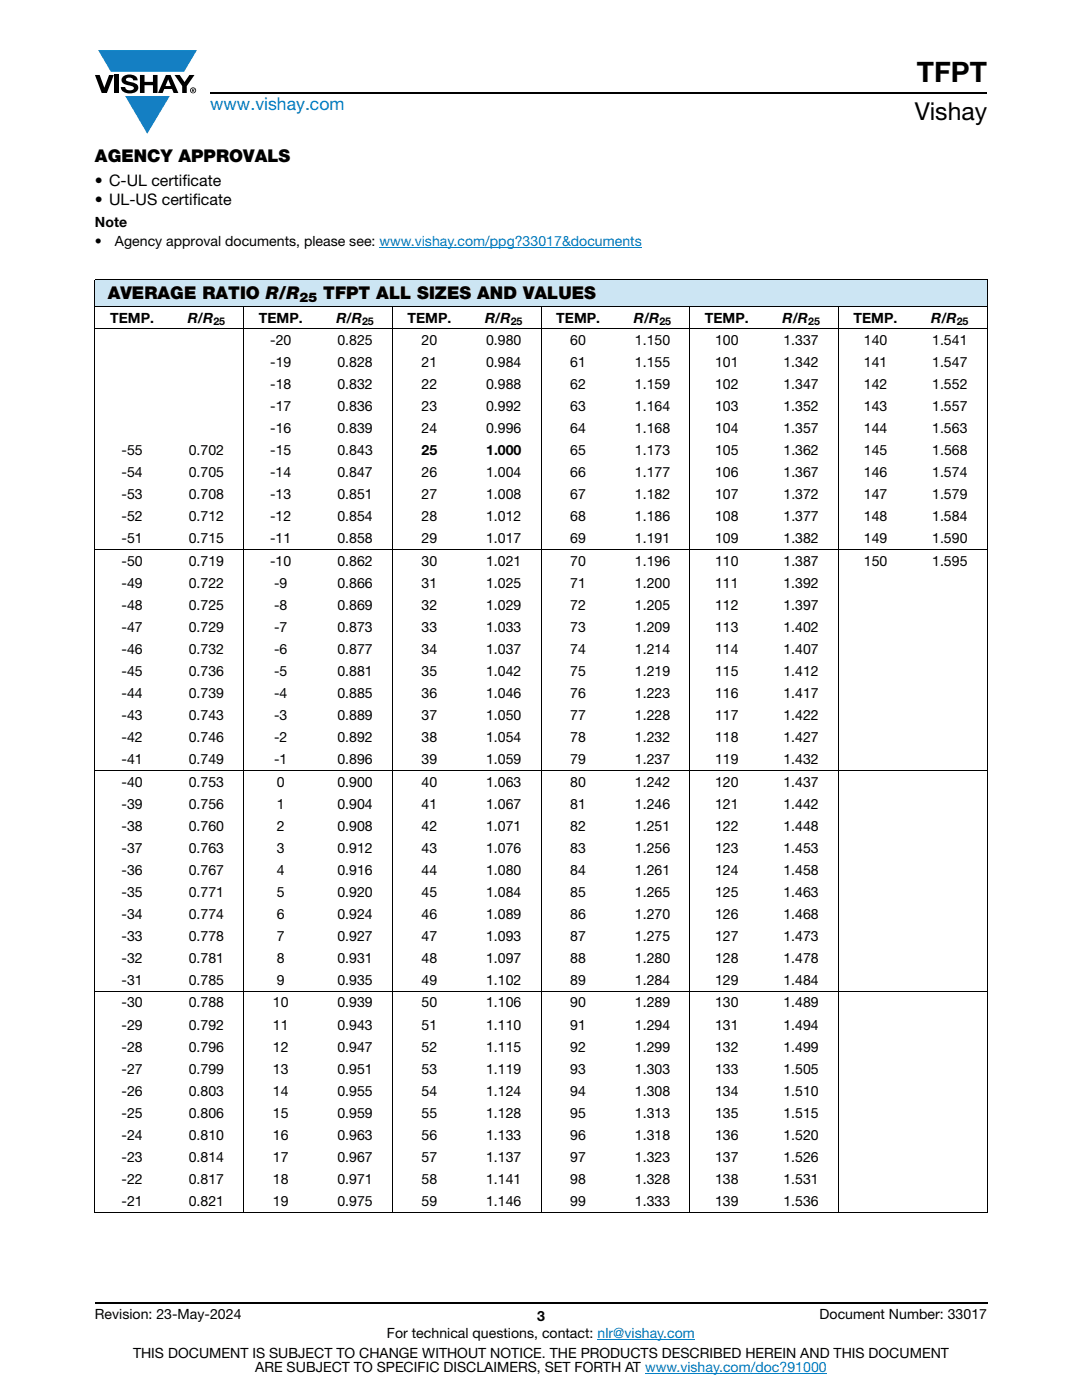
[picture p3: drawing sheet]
<svg xmlns="http://www.w3.org/2000/svg" width="216mm" height="279mm" viewBox="0 0 216 279" stroke-linecap="round" stroke-linejoin="round" font-family="sans-serif">
<defs><g id="words">
<text font-size="5.6" x="182.9" y="16.4">TFPT</text>
<text font-size="4.9" x="182.5" y="24">Vishay</text>
<text font-size="3.5" fill="#007ec4" x="42" y="21.9">www.vishay.com</text>
<g font-size="3.5">
<text x="18.9" y="32.3">AGENCY APPROVALS</text>
<text x="21.5" y="59.7">AVERAGE RATIO R/R</text>
<text x="64.5" y="59.7">TFPT ALL SIZES AND VALUES</text>
</g>
<g font-size="3.2">
<text x="18.9" y="37">• C-UL certificate</text>
<text x="18.9" y="40.9">• UL-US certificate</text>
</g>
<g font-size="2.8">
<text x="18.9" y="45.3">Note</text>
<text x="18.9" y="49.2">•</text>
<text x="22.9" y="49.2">Agency approval documents, please see: www.vishay.com/ppg?33017&amp;documents</text>
<text x="22" y="64.4">TEMP.</text>
<text x="37.5" y="64.4">R/R</text>
<text x="51.6" y="64.4">TEMP.</text>
<text x="67.1" y="64.4">R/R</text>
<text x="81.3" y="64.4">TEMP.</text>
<text x="96.8" y="64.4">R/R</text>
<text x="111" y="64.4">TEMP.</text>
<text x="126.5" y="64.4">R/R</text>
<text x="140.7" y="64.4">TEMP.</text>
<text x="156.1" y="64.4">R/R</text>
<text x="170.3" y="64.4">TEMP.</text>
<text x="185.8" y="64.4">R/R</text>
<text x="53.9" y="68.8">-20</text>
<text x="67.3" y="68.8">0.825</text>
<text x="84.1" y="68.8">20</text>
<text x="97" y="68.8">0.980</text>
<text x="113.8" y="68.8">60</text>
<text x="126.7" y="68.8">1.150</text>
<text x="142.7" y="68.8">100</text>
<text x="156.3" y="68.8">1.337</text>
<text x="172.4" y="68.8">140</text>
<text x="186" y="68.8">1.541</text>
<text x="53.9" y="73.2">-19</text>
<text x="53.9" y="77.6">-18</text>
<text x="67.3" y="73.2">0.828</text>
<text x="67.3" y="77.6">0.832</text>
<text x="84.1" y="73.2">21</text>
<text x="84.1" y="77.6">22</text>
<text x="97" y="73.2">0.984</text>
<text x="97" y="77.6">0.988</text>
<text x="113.8" y="73.2">61</text>
<text x="113.8" y="77.6">62</text>
<text x="126.7" y="73.2">1.155</text>
<text x="126.7" y="77.6">1.159</text>
<text x="142.7" y="73.2">101</text>
<text x="142.7" y="77.6">102</text>
<text x="156.3" y="73.2">1.342</text>
<text x="156.3" y="77.6">1.347</text>
<text x="172.4" y="73.2">141</text>
<text x="172.4" y="77.6">142</text>
<text x="186" y="73.2">1.547</text>
<text x="186" y="77.6">1.552</text>
<text x="53.9" y="82">-17</text>
<text x="67.3" y="82">0.836</text>
<text x="84.1" y="82">23</text>
<text x="97" y="82">0.992</text>
<text x="113.8" y="82">63</text>
<text x="126.7" y="82">1.164</text>
<text x="142.7" y="82">103</text>
<text x="156.3" y="82">1.352</text>
<text x="172.4" y="82">143</text>
<text x="186" y="82">1.557</text>
<text x="53.9" y="86.4">-16</text>
<text x="67.3" y="86.4">0.839</text>
<text x="84.1" y="86.4">24</text>
<text x="97" y="86.4">0.996</text>
<text x="113.8" y="86.4">64</text>
<text x="126.7" y="86.4">1.168</text>
<text x="142.7" y="86.4">104</text>
<text x="156.3" y="86.4">1.357</text>
<text x="172.4" y="86.4">144</text>
<text x="186" y="86.4">1.563</text>
<text x="24.3" y="90.8">-55</text>
<text x="24.3" y="95.2">-54</text>
<text x="37.7" y="95.2">0.705</text>
<text x="37.7" y="90.8">0.702</text>
<text x="53.9" y="95.2">-14</text>
<text x="53.9" y="90.8">-15</text>
<text x="67.3" y="95.2">0.847</text>
<text x="67.3" y="90.8">0.843</text>
<text x="84.1" y="95.2">26</text>
<text x="84.1" y="90.8">25</text>
<text x="97" y="95.2">1.004</text>
<text x="97" y="90.8">1.000</text>
<text x="113.8" y="95.2">66</text>
<text x="113.8" y="90.8">65</text>
<text x="126.7" y="95.2">1.177</text>
<text x="126.7" y="90.8">1.173</text>
<text x="142.7" y="95.2">106</text>
<text x="142.7" y="90.8">105</text>
<text x="156.3" y="95.2">1.367</text>
<text x="156.3" y="90.8">1.362</text>
<text x="172.4" y="95.2">146</text>
<text x="172.4" y="90.8">145</text>
<text x="186" y="95.2">1.574</text>
<text x="186" y="90.8">1.568</text>
<text x="24.3" y="99.7">-53</text>
<text x="37.7" y="99.7">0.708</text>
<text x="53.9" y="99.7">-13</text>
<text x="67.3" y="99.7">0.851</text>
<text x="84.1" y="99.7">27</text>
<text x="97" y="99.7">1.008</text>
<text x="113.8" y="99.7">67</text>
<text x="126.7" y="99.7">1.182</text>
<text x="142.7" y="99.7">107</text>
<text x="156.3" y="99.7">1.372</text>
<text x="172.4" y="99.7">147</text>
<text x="186" y="99.7">1.579</text>
<text x="24.3" y="104.1">-52</text>
<text x="37.7" y="104.1">0.712</text>
<text x="53.9" y="104.1">-12</text>
<text x="67.3" y="104.1">0.854</text>
<text x="84.1" y="104.1">28</text>
<text x="97" y="104.1">1.012</text>
<text x="113.8" y="104.1">68</text>
<text x="126.7" y="104.1">1.186</text>
<text x="142.7" y="104.1">108</text>
<text x="156.3" y="104.1">1.377</text>
<text x="172.4" y="104.1">148</text>
<text x="186" y="104.1">1.584</text>
<text x="24.3" y="108.5">-51</text>
<text x="24.3" y="112.9">-50</text>
<text x="37.7" y="108.5">0.715</text>
<text x="37.7" y="112.9">0.719</text>
<text x="53.9" y="108.5">-11</text>
<text x="53.9" y="112.9">-10</text>
<text x="67.3" y="108.5">0.858</text>
<text x="67.3" y="112.9">0.862</text>
<text x="84.1" y="108.5">29</text>
<text x="84.1" y="112.9">30</text>
<text x="97" y="108.5">1.017</text>
<text x="97" y="112.9">1.021</text>
<text x="113.8" y="108.5">69</text>
<text x="113.8" y="112.9">70</text>
<text x="126.7" y="108.5">1.191</text>
<text x="126.7" y="112.9">1.196</text>
<text x="142.7" y="108.5">109</text>
<text x="142.7" y="112.9">110</text>
<text x="156.3" y="108.5">1.382</text>
<text x="156.3" y="112.9">1.387</text>
<text x="172.4" y="108.5">149</text>
<text x="172.4" y="112.9">150</text>
<text x="186" y="108.5">1.590</text>
<text x="186" y="112.9">1.595</text>
<text x="24.3" y="117.3">-49</text>
<text x="37.7" y="117.3">0.722</text>
<text x="54.7" y="117.3">-9</text>
<text x="67.3" y="117.3">0.866</text>
<text x="84.1" y="117.3">31</text>
<text x="97" y="117.3">1.025</text>
<text x="113.8" y="117.3">71</text>
<text x="126.7" y="117.3">1.200</text>
<text x="142.7" y="117.3">111</text>
<text x="156.3" y="117.3">1.392</text>
<text x="24.3" y="121.7">-48</text>
<text x="37.7" y="121.7">0.725</text>
<text x="54.7" y="121.7">-8</text>
<text x="67.3" y="121.7">0.869</text>
<text x="84.1" y="121.7">32</text>
<text x="97" y="121.7">1.029</text>
<text x="113.8" y="121.7">72</text>
<text x="126.7" y="121.7">1.205</text>
<text x="142.7" y="121.7">112</text>
<text x="156.3" y="121.7">1.397</text>
<text x="24.3" y="126.1">-47</text>
<text x="24.3" y="130.5">-46</text>
<text x="37.7" y="126.1">0.729</text>
<text x="37.7" y="130.5">0.732</text>
<text x="54.7" y="126.1">-7</text>
<text x="54.7" y="130.5">-6</text>
<text x="67.3" y="126.1">0.873</text>
<text x="67.3" y="130.5">0.877</text>
<text x="84.1" y="126.1">33</text>
<text x="84.1" y="130.5">34</text>
<text x="97" y="126.1">1.033</text>
<text x="97" y="130.5">1.037</text>
<text x="113.8" y="126.1">73</text>
<text x="113.8" y="130.5">74</text>
<text x="126.7" y="126.1">1.209</text>
<text x="126.7" y="130.5">1.214</text>
<text x="142.7" y="126.1">113</text>
<text x="142.7" y="130.5">114</text>
<text x="156.3" y="126.1">1.402</text>
<text x="156.3" y="130.5">1.407</text>
<text x="24.3" y="134.9">-45</text>
<text x="37.7" y="134.9">0.736</text>
<text x="54.7" y="134.9">-5</text>
<text x="67.3" y="134.9">0.881</text>
<text x="84.1" y="134.9">35</text>
<text x="97" y="134.9">1.042</text>
<text x="113.8" y="134.9">75</text>
<text x="126.7" y="134.9">1.219</text>
<text x="142.7" y="134.9">115</text>
<text x="156.3" y="134.9">1.412</text>
<text x="24.3" y="139.3">-44</text>
<text x="24.3" y="143.7">-43</text>
<text x="37.7" y="139.3">0.739</text>
<text x="37.7" y="143.7">0.743</text>
<text x="54.7" y="139.3">-4</text>
<text x="54.7" y="143.7">-3</text>
<text x="67.3" y="139.3">0.885</text>
<text x="67.3" y="143.7">0.889</text>
<text x="84.1" y="139.3">36</text>
<text x="84.1" y="143.7">37</text>
<text x="97" y="139.3">1.046</text>
<text x="97" y="143.7">1.050</text>
<text x="113.8" y="139.3">76</text>
<text x="113.8" y="143.7">77</text>
<text x="126.7" y="139.3">1.223</text>
<text x="126.7" y="143.7">1.228</text>
<text x="142.7" y="139.3">116</text>
<text x="142.7" y="143.7">117</text>
<text x="156.3" y="139.3">1.417</text>
<text x="156.3" y="143.7">1.422</text>
<text x="24.3" y="148.1">-42</text>
<text x="37.7" y="148.1">0.746</text>
<text x="54.7" y="148.1">-2</text>
<text x="67.3" y="148.1">0.892</text>
<text x="84.1" y="148.1">38</text>
<text x="97" y="148.1">1.054</text>
<text x="113.8" y="148.1">78</text>
<text x="126.7" y="148.1">1.232</text>
<text x="142.7" y="148.1">118</text>
<text x="156.3" y="148.1">1.427</text>
<text x="24.3" y="152.6">-41</text>
<text x="37.7" y="152.6">0.749</text>
<text x="54.7" y="152.6">-1</text>
<text x="67.3" y="152.6">0.896</text>
<text x="84.1" y="152.6">39</text>
<text x="97" y="152.6">1.059</text>
<text x="113.8" y="152.6">79</text>
<text x="126.7" y="152.6">1.237</text>
<text x="142.7" y="152.6">119</text>
<text x="156.3" y="152.6">1.432</text>
<text x="24.3" y="157">-40</text>
<text x="24.3" y="161.4">-39</text>
<text x="37.7" y="157">0.753</text>
<text x="37.7" y="161.4">0.756</text>
<text x="55.2" y="157">0</text>
<text x="55.2" y="161.4">1</text>
<text x="67.3" y="157">0.900</text>
<text x="67.3" y="161.4">0.904</text>
<text x="84.1" y="157">40</text>
<text x="84.1" y="161.4">41</text>
<text x="97" y="157">1.063</text>
<text x="97" y="161.4">1.067</text>
<text x="113.8" y="157">80</text>
<text x="113.8" y="161.4">81</text>
<text x="126.7" y="157">1.242</text>
<text x="126.7" y="161.4">1.246</text>
<text x="142.7" y="157">120</text>
<text x="142.7" y="161.4">121</text>
<text x="156.3" y="157">1.437</text>
<text x="156.3" y="161.4">1.442</text>
<text x="24.3" y="165.8">-38</text>
<text x="37.7" y="165.8">0.760</text>
<text x="55.2" y="165.8">2</text>
<text x="67.3" y="165.8">0.908</text>
<text x="84.1" y="165.8">42</text>
<text x="97" y="165.8">1.071</text>
<text x="113.8" y="165.8">82</text>
<text x="126.7" y="165.8">1.251</text>
<text x="142.7" y="165.8">122</text>
<text x="156.3" y="165.8">1.448</text>
<text x="24.3" y="170.2">-37</text>
<text x="37.7" y="170.2">0.763</text>
<text x="55.2" y="170.2">3</text>
<text x="67.3" y="170.2">0.912</text>
<text x="84.1" y="170.2">43</text>
<text x="97" y="170.2">1.076</text>
<text x="113.8" y="170.2">83</text>
<text x="126.7" y="170.2">1.256</text>
<text x="142.7" y="170.2">123</text>
<text x="156.3" y="170.2">1.453</text>
<text x="24.3" y="174.6">-36</text>
<text x="24.3" y="179">-35</text>
<text x="37.7" y="174.6">0.767</text>
<text x="37.7" y="179">0.771</text>
<text x="55.2" y="174.6">4</text>
<text x="55.2" y="179">5</text>
<text x="67.3" y="174.6">0.916</text>
<text x="67.3" y="179">0.920</text>
<text x="84.1" y="174.6">44</text>
<text x="84.1" y="179">45</text>
<text x="97" y="174.6">1.080</text>
<text x="97" y="179">1.084</text>
<text x="113.8" y="174.6">84</text>
<text x="113.8" y="179">85</text>
<text x="126.7" y="174.6">1.261</text>
<text x="126.7" y="179">1.265</text>
<text x="142.7" y="174.6">124</text>
<text x="142.7" y="179">125</text>
<text x="156.3" y="174.6">1.458</text>
<text x="156.3" y="179">1.463</text>
<text x="24.3" y="183.4">-34</text>
<text x="37.7" y="183.4">0.774</text>
<text x="55.2" y="183.4">6</text>
<text x="67.3" y="183.4">0.924</text>
<text x="84.1" y="183.4">46</text>
<text x="97" y="183.4">1.089</text>
<text x="113.8" y="183.4">86</text>
<text x="126.7" y="183.4">1.270</text>
<text x="142.7" y="183.4">126</text>
<text x="156.3" y="183.4">1.468</text>
<text x="24.3" y="187.8">-33</text>
<text x="37.7" y="187.8">0.778</text>
<text x="55.2" y="187.8">7</text>
<text x="67.3" y="187.8">0.927</text>
<text x="84.1" y="187.8">47</text>
<text x="97" y="187.8">1.093</text>
<text x="113.8" y="187.8">87</text>
<text x="126.7" y="187.8">1.275</text>
<text x="142.7" y="187.8">127</text>
<text x="156.3" y="187.8">1.473</text>
<text x="24.3" y="192.3">-32</text>
<text x="24.3" y="196.7">-31</text>
<text x="37.7" y="192.3">0.781</text>
<text x="37.7" y="196.7">0.785</text>
<text x="55.2" y="192.3">8</text>
<text x="55.2" y="196.7">9</text>
<text x="67.3" y="192.3">0.931</text>
<text x="67.3" y="196.7">0.935</text>
<text x="84.1" y="192.3">48</text>
<text x="84.1" y="196.7">49</text>
<text x="97" y="192.3">1.097</text>
<text x="97" y="196.7">1.102</text>
<text x="113.8" y="192.3">88</text>
<text x="113.8" y="196.7">89</text>
<text x="126.7" y="192.3">1.280</text>
<text x="126.7" y="196.7">1.284</text>
<text x="142.7" y="192.3">128</text>
<text x="142.7" y="196.7">129</text>
<text x="156.3" y="192.3">1.478</text>
<text x="156.3" y="196.7">1.484</text>
<text x="24.3" y="201.1">-30</text>
<text x="37.7" y="201.1">0.788</text>
<text x="54.5" y="201.1">10</text>
<text x="67.3" y="201.1">0.939</text>
<text x="84.1" y="201.1">50</text>
<text x="97" y="201.1">1.106</text>
<text x="113.8" y="201.1">90</text>
<text x="126.7" y="201.1">1.289</text>
<text x="142.7" y="201.1">130</text>
<text x="156.3" y="201.1">1.489</text>
<text x="24.3" y="205.5">-29</text>
<text x="24.3" y="209.9">-28</text>
<text x="37.7" y="205.5">0.792</text>
<text x="37.7" y="209.9">0.796</text>
<text x="54.5" y="205.5">11</text>
<text x="54.5" y="209.9">12</text>
<text x="67.3" y="205.5">0.943</text>
<text x="67.3" y="209.9">0.947</text>
<text x="84.1" y="205.5">51</text>
<text x="84.1" y="209.9">52</text>
<text x="97" y="205.5">1.110</text>
<text x="97" y="209.9">1.115</text>
<text x="113.8" y="205.5">91</text>
<text x="113.8" y="209.9">92</text>
<text x="126.7" y="205.5">1.294</text>
<text x="126.7" y="209.9">1.299</text>
<text x="142.7" y="205.5">131</text>
<text x="142.7" y="209.9">132</text>
<text x="156.3" y="205.5">1.494</text>
<text x="156.3" y="209.9">1.499</text>
<text x="24.3" y="214.3">-27</text>
<text x="37.7" y="214.3">0.799</text>
<text x="54.5" y="214.3">13</text>
<text x="67.3" y="214.3">0.951</text>
<text x="84.1" y="214.3">53</text>
<text x="97" y="214.3">1.119</text>
<text x="113.8" y="214.3">93</text>
<text x="126.7" y="214.3">1.303</text>
<text x="142.7" y="214.3">133</text>
<text x="156.3" y="214.3">1.505</text>
<text x="24.3" y="218.7">-26</text>
<text x="37.7" y="218.7">0.803</text>
<text x="54.5" y="218.7">14</text>
<text x="67.3" y="218.7">0.955</text>
<text x="84.1" y="218.7">54</text>
<text x="97" y="218.7">1.124</text>
<text x="113.8" y="218.7">94</text>
<text x="126.7" y="218.7">1.308</text>
<text x="142.7" y="218.7">134</text>
<text x="156.3" y="218.7">1.510</text>
<text x="24.3" y="223.1">-25</text>
<text x="24.3" y="227.5">-24</text>
<text x="37.7" y="223.1">0.806</text>
<text x="37.7" y="227.5">0.810</text>
<text x="54.5" y="223.1">15</text>
<text x="54.5" y="227.5">16</text>
<text x="67.3" y="223.1">0.959</text>
<text x="67.3" y="227.5">0.963</text>
<text x="84.1" y="223.1">55</text>
<text x="84.1" y="227.5">56</text>
<text x="97" y="223.1">1.128</text>
<text x="97" y="227.5">1.133</text>
<text x="113.8" y="223.1">95</text>
<text x="113.8" y="227.5">96</text>
<text x="126.7" y="223.1">1.313</text>
<text x="126.7" y="227.5">1.318</text>
<text x="142.7" y="223.1">135</text>
<text x="142.7" y="227.5">136</text>
<text x="156.3" y="223.1">1.515</text>
<text x="156.3" y="227.5">1.520</text>
<text x="24.3" y="231.9">-23</text>
<text x="37.7" y="231.9">0.814</text>
<text x="54.5" y="231.9">17</text>
<text x="67.3" y="231.9">0.967</text>
<text x="84.1" y="231.9">57</text>
<text x="97" y="231.9">1.137</text>
<text x="113.8" y="231.9">97</text>
<text x="126.7" y="231.9">1.323</text>
<text x="142.7" y="231.9">137</text>
<text x="156.3" y="231.9">1.526</text>
<text x="24.3" y="236.3">-22</text>
<text x="37.7" y="236.3">0.817</text>
<text x="54.5" y="236.3">18</text>
<text x="67.3" y="236.3">0.971</text>
<text x="84.1" y="236.3">58</text>
<text x="97" y="236.3">1.141</text>
<text x="113.8" y="236.3">98</text>
<text x="126.7" y="236.3">1.328</text>
<text x="142.7" y="236.3">138</text>
<text x="156.3" y="236.3">1.531</text>
<text x="24.3" y="240.8">-21</text>
<text x="37.7" y="240.8">0.821</text>
<text x="54.5" y="240.8">19</text>
<text x="67.3" y="240.8">0.975</text>
<text x="84.1" y="240.8">59</text>
<text x="97" y="240.8">1.146</text>
<text x="113.8" y="240.8">99</text>
<text x="126.7" y="240.8">1.333</text>
<text x="142.7" y="240.8">139</text>
<text x="156.3" y="240.8">1.536</text>
<text x="18.9" y="263.3">Revision: 23-May-2024</text>
<text x="107.2" y="263.6">3</text>
<text x="163.6" y="263.3">Document Number: 33017</text>
<text x="77.2" y="267.1">For technical questions, contact: nlr@vishay.com</text>
<text x="26.5" y="271">THIS DOCUMENT IS SUBJECT TO CHANGE WITHOUT NOTICE. THE PRODUCTS DESCRIBED HEREIN AND THIS DOCUMENT</text>
<text x="50.9" y="273.8">ARE SUBJECT TO SPECIFIC DISCLAIMERS, SET FORTH AT www.vishay.com/doc?91000</text>
</g>
<text font-size="2.6" x="59.8" y="60.3">25</text>
<g font-size="2.1">
<text x="42.6" y="64.9">25</text>
<text x="72.2" y="64.9">25</text>
<text x="101.9" y="64.9">25</text>
<text x="131.6" y="64.9">25</text>
<text x="161.2" y="64.9">25</text>
<text x="190.9" y="64.9">25</text>
</g>
</g></defs>
<g fill="#147fc3">
<path d="M19.6 10h19.7l-2.6 4.3h-1.1h-13.5z"/>
<path d="M25 19.2h8.9l-4.5 7.5z"/>
</g>
<g fill="#000">
<path d="M18.9 15h1l.9 2.5 1-2.5h.9l-1.4 3.6h-1zM22.9 15h.9v3.6h-.9zM24.6 15.3a2.1 2.1 0 0 1 2.8 .3l.1 .4h-.9a.79 .79 0 0 0-.7-.5 .79 .79 0 0 0-.8 .4l.3 .3 1 .2a1.08 1.08 0 0 1 1.2 1 1.08 1.08 0 0 1-1.1 1.2 1.73 1.73 0 0 1-2.4-1.2h.9a.96 .96 0 0 0 .8 .6 .96 .96 0 0 0 .9-.4 1.31 1.31 0 0 0-1.2-.6 1.03 1.03 0 0 1-1.1-.6 1.03 1.03 0 0 1 .2-1.1zM27.9 15h.9v1.3h1.7v-1.3h.9v3.6h-.9v-1.6h-1.7v1.6h-.9zM34.8 15h1.1l.9 1.4 1-1.4h1l-1.5 2.2v1.4h-.9v-1.4z"/>
<path d="M33.6 15.9l.5 1.3h-1.1zM33.1 15l-1.6 3.6h1l.3-.8h1.5l.3 .8h1l-1.6-3.6z"/>
<path d="M38.4 17.8h.2v.2h-.2zM38.3 17.7v.7h.1v-.3l.4 .3-.2-.3 .2-.2-.1-.2z"/>
<path d="M38.1 18a.46 .46 0 0 1 .9 0 .46 .46 0 0 1-.9 0zM37.9 18a.6 .6 0 0 0 1.2 0 .6 .6 0 0 0-1.2 0z"/>
</g>
<path d="M42 18.6h155M18.9 260h178.1" fill="none" stroke="#000" stroke-width=".36"/>
<path d="M75.7 49.4h52.4M119.2 267.3h19.5M128.7 274h36.3" fill="none" stroke="#007ec4" stroke-width=".2"/>
<path d="M18.9 55.8h178.1v5.5h-178.1z" fill="#cce5f3"/>
<g fill="none" stroke="#000" stroke-width=".2">
<path d="M18.9 55.8h178.1M18.9 55.8v186.2M197 55.8v186.2M18.9 61.3h178.1M18.9 65.7h178.1M48.6 61.2v180.9M78.3 61.2v180.9M107.9 61.2v180.9M137.6 61.2v180.9M167.3 61.2v180.9M18.9 109.7h178.1M18.9 153.9h178.1"/>
<path d="M18.9 198h178.1M18.9 242.1h178.1"/>
</g>
<use href="#words"/>
</svg>
